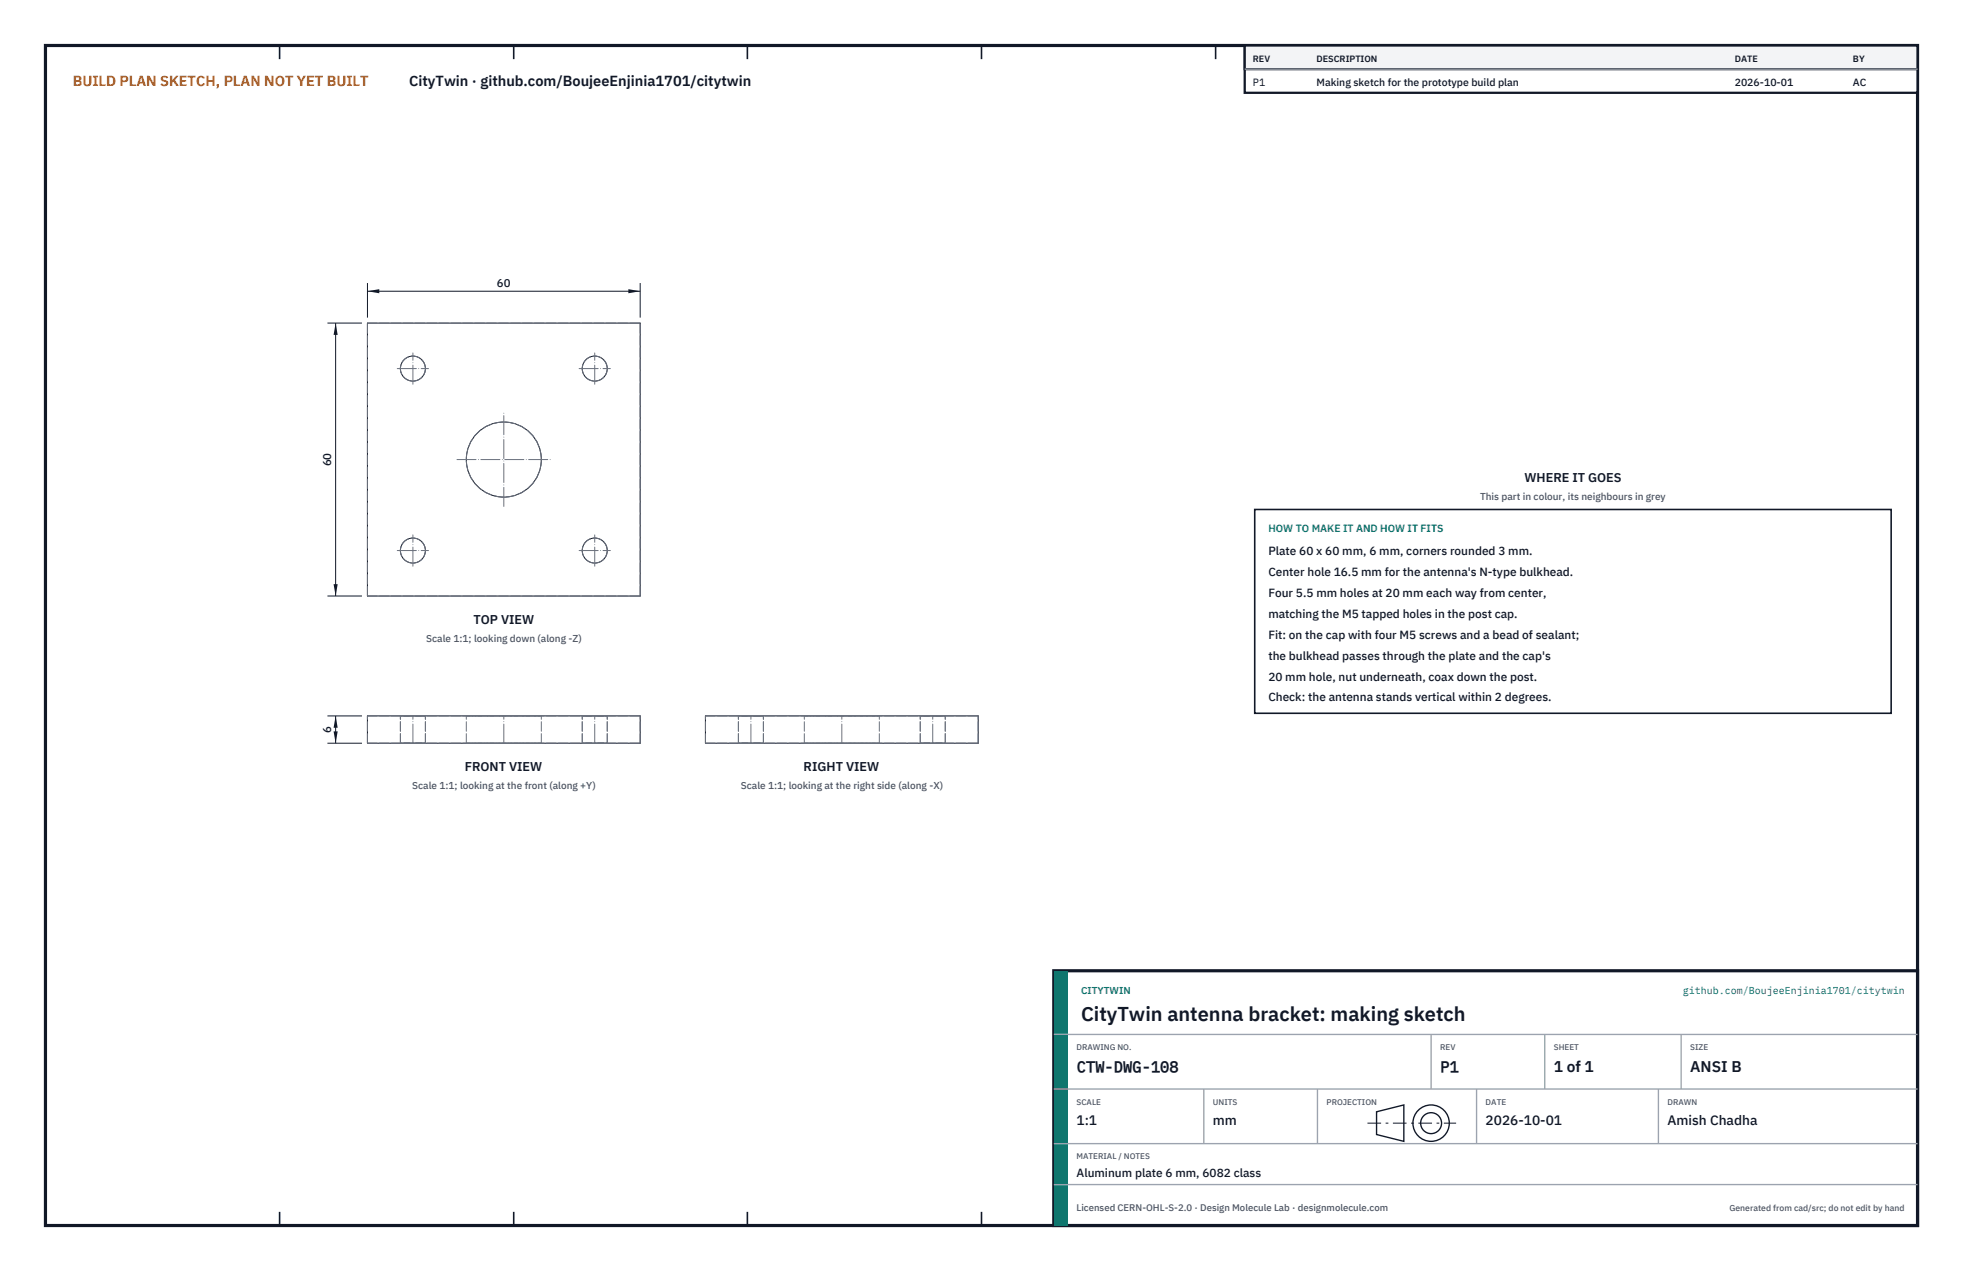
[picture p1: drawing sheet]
<svg xmlns="http://www.w3.org/2000/svg" width="432mm" height="279mm" viewBox="0 0 432 279" stroke-linecap="round" stroke-linejoin="round" font-family="sans-serif">
<defs><g id="words">
<text font-size="4.4" fill="#111827" x="237.8" y="224.4">CityTwin antenna bracket: making sketch</text>
<g font-size="3.4" fill="#111827">
<text x="236.8" y="235.6">CTW-DWG-108</text>
<text x="316.8" y="235.6">P1</text>
<text x="341.8" y="235.6">1 of 1</text>
<text x="371.8" y="235.6">ANSI B</text>
</g>
<text font-size="3.2" fill="#b45309" x="16" y="19">BUILD PLAN SKETCH, PLAN NOT YET BUILT</text>
<text font-size="3.2" fill="#111827" x="90" y="19">CityTwin · github.com/BoujeeEnjinia1701/citytwin</text>
<g font-size="3" fill="#111827">
<text x="236.8" y="247.2">1:1</text>
<text x="266.8" y="247.2">mm</text>
<text x="326.8" y="247.2">2026-10-01</text>
<text x="366.8" y="247.2">Amish Chadha</text>
</g>
<g font-size="2.8" fill="#111827">
<text x="335.3" y="106">WHERE IT GOES</text>
<text x="104.1" y="137.2">TOP VIEW</text>
<text x="102.2" y="169.5">FRONT VIEW</text>
<text x="176.8" y="169.5">RIGHT VIEW</text>
</g>
<g font-size="2.6" fill="#111827">
<text x="279" y="122">Plate 60 x 60 mm, 6 mm, corners rounded 3 mm.</text>
<text x="279" y="126.6">Center hole 16.5 mm for the antenna's N-type bulkhead.</text>
<text x="279" y="131.2">Four 5.5 mm holes at 20 mm each way from center,</text>
<text x="279" y="135.8">matching the M5 tapped holes in the post cap.</text>
<text x="279" y="140.4">Fit: on the cap with four M5 screws and a bead of sealant;</text>
<text x="279" y="145">the bulkhead passes through the plate and the cap's</text>
<text x="279" y="149.6">20 mm hole, nut underneath, coax down the post.</text>
<text x="279" y="154.2">Check: the antenna stands vertical within 2 degrees.</text>
<text x="236.8" y="258.8">Aluminum plate 6 mm, 6082 class</text>
</g>
<g font-size="2.5" fill="#111827">
<text x="109.3" y="63">60</text>
<text x="72.8" y="102.5" transform="rotate(-90 72.8 102.5)">60</text>
<text x="72.8" y="161.1" transform="rotate(-90 72.8 161.1)">6</text>
</g>
<g font-size="2.3" fill="#111827">
<text x="275.6" y="18.8">P1</text>
<text x="289.6" y="18.8">Making sketch for the prototype build plan</text>
<text x="381.6" y="18.8">2026-10-01</text>
<text x="407.6" y="18.8">AC</text>
</g>
<text font-size="2.3" fill="#0f766e" x="279" y="117">HOW TO MAKE IT AND HOW IT FITS</text>
<g font-size="2.2" fill="#4b5563">
<text x="325.6" y="110">This part in colour, its neighbours in grey</text>
<text x="93.7" y="141.2">Scale 1:1; looking down (along -Z)</text>
<text x="90.7" y="173.6">Scale 1:1; looking at the front (along +Y)</text>
<text x="163" y="173.6">Scale 1:1; looking at the right side (along -X)</text>
</g>
<g font-size="2.2" fill="#0f766e">
<text x="237.8" y="218.4">CITYTWIN</text>
<text x="370.2" y="218.4">github.com/BoujeeEnjinia1701/citytwin</text>
</g>
<text font-size="2.1" fill="#4b5563" x="236.8" y="266.2">Licensed CERN-OHL-S-2.0 · Design Molecule Lab · designmolecule.com</text>
<g font-size="2" fill="#111827">
<text x="275.6" y="13.6">REV</text>
<text x="289.6" y="13.6">DESCRIPTION</text>
<text x="381.6" y="13.6">DATE</text>
<text x="407.6" y="13.6">BY</text>
</g>
<text font-size="1.9" fill="#4b5563" x="380.4" y="266.2">Generated from cad/src; do not edit by hand</text>
<g font-size="1.8" fill="#4b5563">
<text x="236.8" y="230.8">DRAWING NO.</text>
<text x="316.8" y="230.8">REV</text>
<text x="341.8" y="230.8">SHEET</text>
<text x="371.8" y="230.8">SIZE</text>
<text x="236.8" y="242.8">SCALE</text>
<text x="266.8" y="242.8">UNITS</text>
<text x="291.8" y="242.8">PROJECTION</text>
<text x="326.8" y="242.8">DATE</text>
<text x="366.8" y="242.8">DRAWN</text>
<text x="236.8" y="254.8">MATERIAL / NOTES</text>
</g>
</g></defs>
<path d="M10 10h411.8v259.4h-411.8z" fill="none" stroke="#111827" stroke-width=".7" stroke-linecap="butt"/>
<g fill="none" stroke="#111827" stroke-width=".35">
<path d="M61.5 10v3M113 10v3M164.4 10v3M215.9 10v3M267.4 10v3M318.9 10v3M370.3 10v3M61.5 266.4v3M113 266.4v3M164.4 266.4v3M215.9 266.4v3M267.4 266.4v3"/>
<path d="M318.9 266.4v3M370.3 266.4v3"/>
</g>
<g fill="none" stroke="#111727" stroke-width=".22">
<path d="M80.8 71h60v60h-60zM80.8 157.4h60v6h-60zM155.2 157.4h60v6h-60z"/>
<circle cx="90.8" cy="81" r="2.75"/>
<circle cx="130.8" cy="81" r="2.75"/>
<circle cx="110.8" cy="101" r="8.3"/>
<circle cx="90.8" cy="121" r="2.75"/>
<circle cx="130.8" cy="121" r="2.75"/>
</g>
<g fill="none" stroke="#6a7180" stroke-width=".22" stroke-dasharray="2.1 .5">
<path d="M80.8 71h60M80.8 131v-60M80.8 131h60M140.8 131v-60M80.8 157.4h60M88.1 157.4h5.5M93.6 157.4h-5.5M102.6 157.4h16.5M119.1 157.4h-16.5M128.1 157.4h5.5M133.6 157.4h-5.5M155.2 157.4h60"/>
<path d="M162.4 157.4h2.8M165.2 157.4h2.7M167.9 157.4h-5.5M176.9 157.4h8.3M185.2 157.4h8.2M193.4 157.4h-16.5M202.4 157.4h2.8M205.2 157.4h2.7M207.9 157.4h-5.5M80.8 163.4v-6M80.8 163.4h60M88.1 163.4h5.5"/>
<path d="M88.1 163.4v-6M93.6 163.4h-5.5M93.6 163.4v-6M102.6 163.4h16.5M102.6 163.4v-6M119.1 163.4h-16.5M119.1 163.4v-6M128.1 163.4h5.5M128.1 163.4v-6M133.6 163.4h-5.5M133.6 163.4v-6M140.8 163.4v-6"/>
<path d="M155.2 163.4v-6M155.2 163.4h60M162.4 163.4h2.8M162.4 163.4v-6M165.2 163.4h2.7M167.9 163.4h-5.5M167.9 163.4v-6M176.9 163.4h8.3M176.9 163.4v-6M185.2 163.4h8.2M193.4 163.4h-16.5M193.4 163.4v-6"/>
<path d="M202.4 163.4h2.8M202.4 163.4v-6M205.2 163.4h2.7M207.9 163.4h-5.5M207.9 163.4v-6M215.2 163.4v-6"/>
<circle cx="90.8" cy="81" r="2.75"/>
<circle cx="130.8" cy="81" r="2.75"/>
<circle cx="110.8" cy="101" r="8.3"/>
<circle cx="90.8" cy="121" r="2.75"/>
<circle cx="130.8" cy="121" r="2.75"/>
</g>
<g fill="none" stroke="#6a7180" stroke-width=".22" stroke-dasharray="4.2 .5 0 .5">
<path d="M87.4 81h6.9M90.8 84.5v-6.9M127.4 81h6.9M130.8 84.5v-6.9M100.5 101h20.6M110.8 111.3v-20.6M87.4 121h6.9M90.8 124.5v-6.9M127.4 121h6.9M130.8 124.5v-6.9M90.8 163.4v-6M110.8 163.4v-6"/>
<path d="M130.8 163.4v-6M165.2 163.4v-6M185.2 163.4v-6M205.2 163.4v-6"/>
</g>
<path d="M80.8 62.2v7.6M80.8 64h60M140.8 62.2v7.6" fill="none" stroke="#111827" stroke-width=".22"/>
<path d="M80.8 64l2.6-.4v.9zM138.2 63.6v.9l2.6-.5z" fill="#111827"/>
<path d="M72 71h7.6M73.8 71v60M72 131h7.6" fill="none" stroke="#111827" stroke-width=".22"/>
<path d="M73.8 71l-.4 2.6h.9zM73.4 128.4h.9l-.5 2.6z" fill="#111827"/>
<path d="M72 157.4h7.6M73.8 157.4v6M72 163.4h7.6" fill="none" stroke="#111827" stroke-width=".22"/>
<path d="M73.8 157.4l-.4 2.6h.9zM73.4 160.8h.9l-.5 2.6z" fill="#111827"/>
<path d="M276 112h140v44.8h-140z" fill="#fff" stroke="#111827" stroke-width=".35"/>
<path d="M273.8 10h148v10.4h-148z" fill="#fff" stroke="#111827" stroke-width=".5"/>
<path d="M273.8 10h148v5.2h-148z" fill="#f3f4f6" stroke="#111827" stroke-width=".5"/>
<path d="M273.8 15.2h148" fill="none" stroke="#9ca3af" stroke-width=".3"/>
<path d="M231.8 213.4h190v56h-190z" fill="#fff" stroke="#111827" stroke-width=".7" stroke-linecap="butt"/>
<path d="M231.8 213.4h3v56h-3z" fill="#0f766e"/>
<path d="M231.8 227.4h190M231.8 239.4h190M264.8 239.4v12M289.8 239.4v12M314.8 227.4v12M324.8 239.4v12M339.8 227.4v12M364.8 239.4v12M369.8 227.4v12M231.8 251.4h190M231.8 260.4h190" fill="none" stroke="#9ca3af" stroke-width=".3"/>
<g fill="none" stroke="#111827" stroke-width=".3">
<path d="M302.8 244.4l6-1.5v8l-6-1.5z"/>
<circle cx="314.8" cy="246.9" r="4"/>
<circle cx="314.8" cy="246.9" r="2.3"/>
</g>
<path d="M300.8 246.9h19.5" fill="none" stroke="#111827" stroke-width=".22" stroke-dasharray="3 1 .6 1" stroke-linecap="butt"/>
<use href="#words"/>
</svg>
